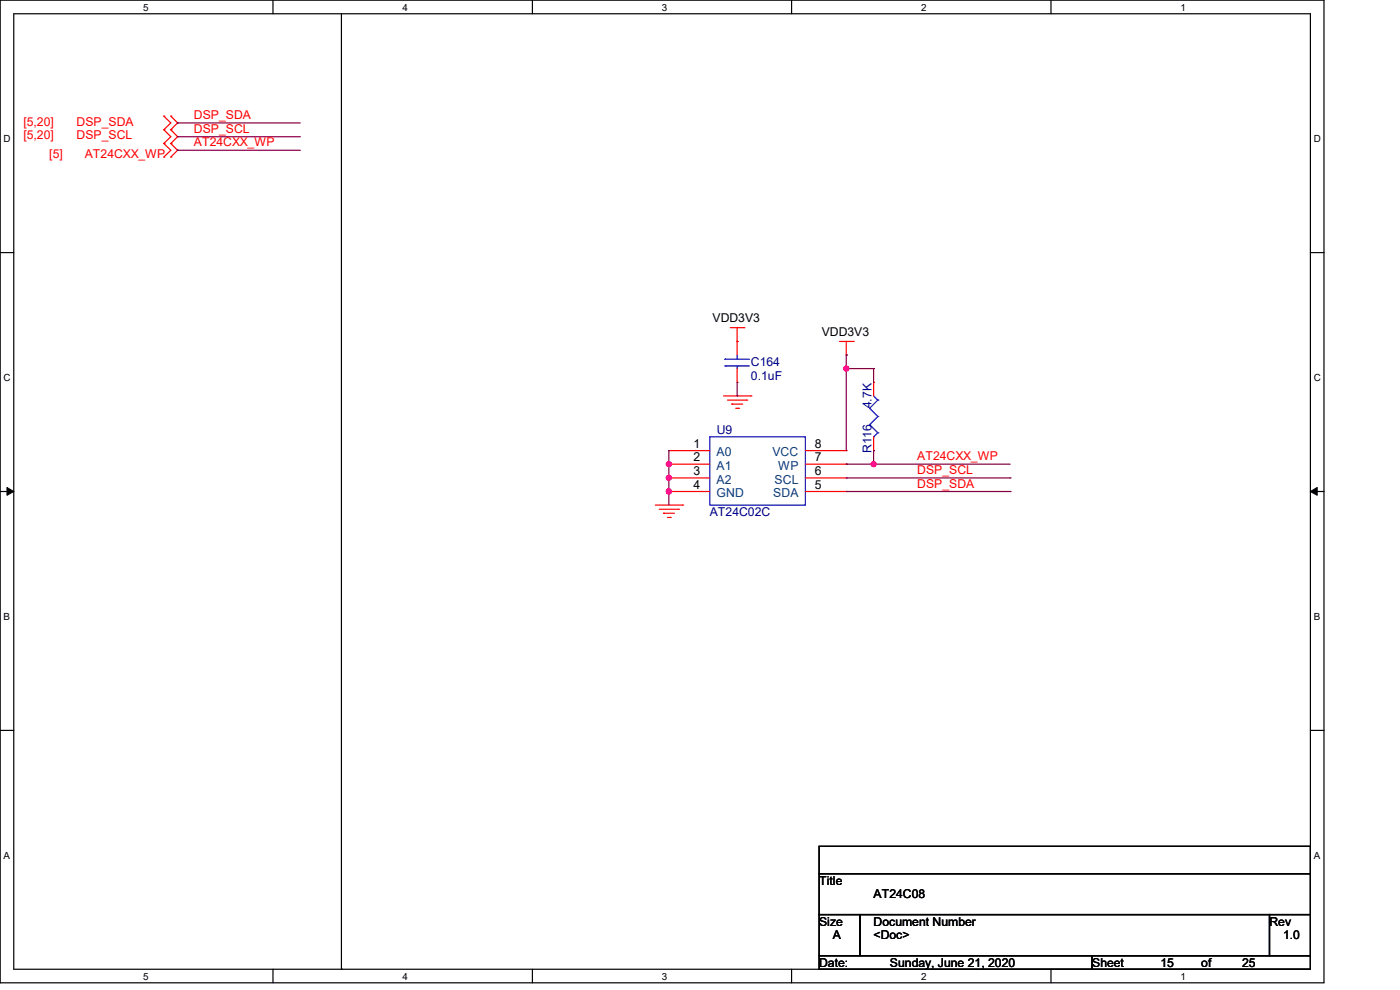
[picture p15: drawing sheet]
<svg xmlns="http://www.w3.org/2000/svg" width="297mm" height="210mm" viewBox="0 0 297 210" stroke-linecap="round" stroke-linejoin="round" font-family="sans-serif">
<defs><g id="words">
<g font-size="2.6" fill="#f00">
<text x="5" y="26.7">[5,20]</text>
<text x="5" y="29.6">[5,20]</text>
<text x="16.3" y="26.7">DSP_SDA</text>
<text x="16.3" y="29.6">DSP_SCL</text>
<text x="41.1" y="25.3">DSP_SDA</text>
<text x="41.1" y="28.2">DSP_SCL</text>
<text x="10.5" y="33.6">[5]</text>
<text x="18" y="33.6">AT24CXX_WP</text>
<text x="41.1" y="31.1">AT24CXX_WP</text>
<text x="194.6" y="100.6">DSP_SCL</text>
<text x="194.6" y="97.7">AT24CXX_WP</text>
<text x="194.6" y="103.5">DSP_SDA</text>
</g>
<g font-size="2.6">
<text x="151.2" y="68.4">VDD3V3</text>
<text x="174.3" y="71.3">VDD3V3</text>
<text x="147.1" y="95">1</text>
<text x="172.9" y="95">8</text>
<text x="147.1" y="97.8">2</text>
<text x="147.1" y="100.8">3</text>
<text x="172.9" y="97.8">7</text>
<text x="172.9" y="100.8">6</text>
<text x="147.1" y="103.6">4</text>
<text x="172.9" y="103.6">5</text>
<text x="173.8" y="187.7">Title</text>
<text x="185.3" y="190.6">AT24C08</text>
<text x="173.8" y="196.3">Size</text>
<text x="185.3" y="196.3">Document Number</text>
<text x="269.3" y="196.3">Rev</text>
<text x="176.7" y="199.3">A</text>
<text x="185.3" y="199.3">&lt;Doc&gt;</text>
<text x="272.2" y="199.3">1.0</text>
<text x="173.8" y="205.1">Date:</text>
<text x="188.8" y="205.1">Sunday, June 21, 2020</text>
<text x="231.7" y="205.1">Sheet</text>
<text x="246.2" y="205.1">15</text>
<text x="254.8" y="205.1">of</text>
<text x="263.5" y="205.1">25</text>
</g>
<g font-size="2.6" fill="#000080">
<text x="159.3" y="77.6">C164</text>
<text x="159.3" y="80.5">0.1uF</text>
<text x="184.9" y="86.6" transform="rotate(-90 184.9 86.6)">4.7K</text>
<text x="152.1" y="92.1">U9</text>
<text x="184.9" y="96.1" transform="rotate(-90 184.9 96.1)">R116</text>
<text x="150.6" y="109.5">AT24C02C</text>
</g>
<g font-size="2.6" fill="#004080">
<text x="152" y="96.8">A0</text>
<text x="152" y="99.7">A1</text>
<text x="163.9" y="96.8">VCC</text>
<text x="165.1" y="99.7">WP</text>
<text x="152" y="102.6">A2</text>
<text x="152" y="105.5">GND</text>
<text x="164" y="105.5">SDA</text>
<text x="164.3" y="102.6">SCL</text>
</g>
<g font-size="2.1">
<text x="30.4" y="2.2">5</text>
<text x="85.4" y="2.2">4</text>
<text x="140.4" y="2.2">3</text>
<text x="195.4" y="2.2">2</text>
<text x="250.4" y="2.2">1</text>
<text x=".8" y="30.1">D</text>
<text x="278.7" y="30.1">D</text>
<text x=".8" y="80.8">C</text>
<text x="278.7" y="80.8">C</text>
<text x=".8" y="131.5">B</text>
<text x="278.7" y="131.5">B</text>
<text x=".8" y="182.2">A</text>
<text x="278.7" y="182.2">A</text>
<text x="30.4" y="207.8">5</text>
<text x="85.4" y="207.8">4</text>
<text x="140.4" y="207.8">3</text>
<text x="195.4" y="207.8">2</text>
<text x="250.4" y="207.8">1</text>
</g>
</g></defs>
<path d="M0 0h280.9v208.5h-280.9zM2.9 2.9h275.1v202.7h-275.1z" fill="none" stroke="#000" stroke-width=".25"/>
<g fill="#fff">
<path d="M30.4 .3h1.1v2.4h-1.1z"/>
<path d="M30.4 205.9h1.1v2.3h-1.1z"/>
</g>
<path d="M57.9 0v2.9M57.9 205.6v2.9" fill="none" stroke="#000" stroke-width=".25"/>
<g fill="#fff">
<path d="M85.4 .3h1.1v2.4h-1.1z"/>
<path d="M85.4 205.9h1.1v2.3h-1.1z"/>
</g>
<path d="M112.9 0v2.9M112.9 205.6v2.9" fill="none" stroke="#000" stroke-width=".25"/>
<g fill="#fff">
<path d="M140.4 .3h1.2v2.4h-1.2z"/>
<path d="M140.4 205.9h1.2v2.3h-1.2z"/>
</g>
<path d="M167.9 0v2.9M167.9 205.6v2.9" fill="none" stroke="#000" stroke-width=".25"/>
<g fill="#fff">
<path d="M195.4 .3h1.2v2.4h-1.2z"/>
<path d="M195.4 205.9h1.2v2.3h-1.2z"/>
</g>
<path d="M223 0v2.9M223 205.6v2.9" fill="none" stroke="#000" stroke-width=".25"/>
<g fill="#fff">
<path d="M250.4 .3h1.2v2.4h-1.2z"/>
<path d="M250.4 205.9h1.2v2.3h-1.2z"/>
<path d="M.8 28.2h1.4v2.4h-1.4z"/>
<path d="M278.7 28.2h1.5v2.4h-1.5z"/>
<path d="M.8 78.9h1.4v2.3h-1.4z"/>
<path d="M278.7 78.9h1.5v2.3h-1.5z"/>
</g>
<path d="M0 53.6h2.9M278 53.6h2.9" fill="none" stroke="#000" stroke-width=".25"/>
<g fill="#fff">
<path d="M.8 129.6h1.3v2.3h-1.3z"/>
<path d="M278.7 129.6h1.4v2.3h-1.4z"/>
</g>
<path d="M0 104.3h2.9M278 104.3h2.9" fill="none" stroke="#000" stroke-width=".25"/>
<path d="M1.5 103.4l1.4 .9-1.4 .8zM278 104.3l1.4-.9v1.7z" fill="#000" stroke="#000" stroke-width=".21"/>
<g fill="#fff">
<path d="M.8 180.3h1.3v2.3h-1.3z"/>
<path d="M278.7 180.3h1.4v2.3h-1.4z"/>
</g>
<path d="M72.4 2.9v202.7M0 154.9h2.9M278 154.9h2.9M173.8 179.5h104.2v5.8h-104.2zM173.8 185.3h104.2v8.7h-104.2zM173.8 194h8.7v8.7h-8.7zM182.5 194h86.8v8.7h-86.8zM269.3 194h8.7v8.7h-8.7zM72.4 205.6h.1M173.8 202.7h57.9v2.9h-57.9zM231.7 202.7h46.3v2.9h-46.3z" fill="none" stroke="#000" stroke-width=".25"/>
<g fill="none" stroke="#f00" stroke-width=".25">
<path d="M34.8 30.4h.1M34.8 33.3h.1M34.8 24.6h.1M34.8 27.5h.1M34.8 30.4l1.4 1.5-1.4 1.4M34.8 24.6l1.4 1.5-1.4 1.4M34.8 27.5l1.4 1.5-1.4 1.4M36.2 33.3h.1M36.2 30.4h.1M36.2 27.5h.1M36.2 24.6h.1M36.2 30.4l1.5 1.5-1.5 1.4"/>
<path d="M36.2 24.6l1.5 1.5-1.5 1.4M36.2 27.5l1.5 1.5-1.5 1.4M154.9 69.5h2.9M156.4 72.4h.1M156.4 69.5v5.8M156.4 78.2v2.9M157.8 69.5h.1M178.1 72.4h2.9M179.5 75.3h.1M179.5 72.4v2.9M181 72.4h.1M141.9 95.6h.1"/>
<path d="M141.9 98.5h.1M141.9 95.6h8.7M141.9 98.5h8.7M153.5 84h5.8M154.3 84.9h4.1M155.2 85.7h.1M155.2 85.7h2.4M156.1 86.6h.6M156.4 81.1h.1M156.7 86.6h.1M158.4 84.9h.1M159.3 84h.1"/>
<path d="M170.9 95.6h8.6M170.9 98.5h8.6M179.5 95.6h.1M179.5 98.5h.1M185.3 81.1h.1M185.3 95.6h.1M185.3 81.1v2.9M185.3 92.7v2.9M139 107.1h5.8M139.9 108h4M140.8 108.9h.1M140.8 108.9h2.3"/>
<path d="M141.6 109.8h.6M141.9 101.4h.1M141.9 104.3h.1M141.9 101.4h8.7M141.9 104.3h8.7M142.2 109.8h.1M143.9 108h.1M144.8 107.1h.1M170.9 101.4h8.6M170.9 104.3h8.6M179.5 101.4h.1M179.5 104.3h.1"/>
</g>
<g fill="none" stroke="#00f" stroke-width=".25">
<path d="M153.8 76.2h.1M153.8 77.6h.1M153.8 76.2h5.2M153.8 77.6h5.2M156.4 77.6h.1M156.4 76.2h.1M156.4 75.3v.9M156.4 77.6v.6M150.6 92.7h20.3v14.4h-20.3zM184.5 86.6h.1M184.5 90.1h.1M184.5 86.6l1.7 1.7"/>
<path d="M184.5 90.1l1.7 1.7M185.3 92.7h.1M185.3 84l.9 .9M186.2 84.9h.1M186.2 88.3h.1M186.2 91.8h.1M186.2 84.9l-1.7 1.7M186.2 88.3l-1.7 1.8M186.2 91.8l-.9 .9"/>
</g>
<g fill="none" stroke="#800040" stroke-width=".25">
<path d="M37.7 31.9h.1M37.7 26.1h.1M37.7 29h.1M37.7 31.9h26M37.7 26.1h26M37.7 29h26M179.5 78.2h.1M179.5 75.3h.1M179.5 75.3v20.3M179.5 78.2h5.8M185.3 78.2h.1M185.3 78.2v2.9"/>
<path d="M141.9 95.6h.1M141.9 98.5h.1M141.9 95.6v11.5M156.4 84h.1M156.4 81.1v2.9M179.5 98.5h.1M179.5 98.5h34.8M185.3 98.5h.1M185.3 95.6h.1M185.3 95.6v2.9M141.9 104.3h.1M141.9 101.4h.1"/>
<path d="M179.5 101.4h34.8M179.5 104.3h34.8M214.3 101.4h.1M214.3 104.3h.1"/>
</g>
<g fill="#f0f" stroke="#f0f" stroke-width=".25">
<circle cx="141.9" cy="104.2" r=".56"/>
<circle cx="141.9" cy="98.5" r=".54"/>
<circle cx="141.9" cy="101.3" r=".54"/>
<circle cx="185.3" cy="98.5" r=".54"/>
<circle cx="179.5" cy="78.2" r=".54"/>
</g>
<use href="#words"/>
</svg>
